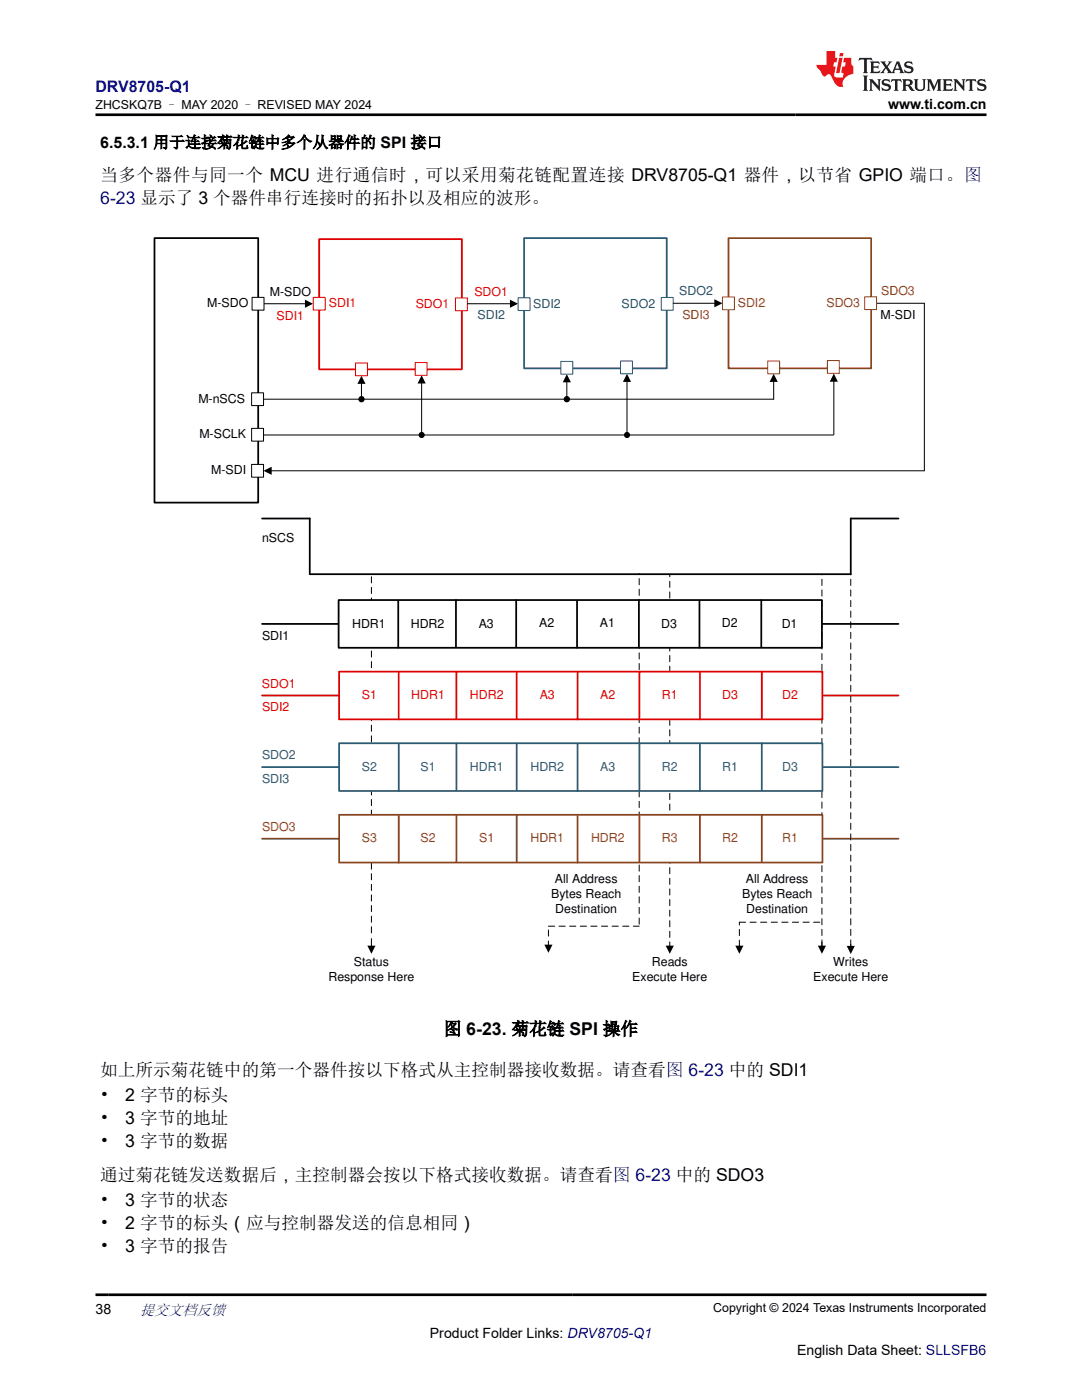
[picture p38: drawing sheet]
<svg xmlns="http://www.w3.org/2000/svg" width="216mm" height="279mm" viewBox="0 0 216 279" stroke-linecap="round" stroke-linejoin="round" font-family="sans-serif">
<defs><g id="words">
<g font-size="3.5">
<text x="20" y="36.1">当多个器件与同一个 MCU 进行通信时，可以采用菊花链配置连接 DRV8705-Q1 器件，以节省 GPIO 端口。图</text>
<text x="88.5" y="206.5">图 6-23. 菊花链 SPI 操作</text>
<text x="20" y="214.7">如上所示菊花链中的第一个器件按以下格式从主控制器接收数据。请查看图 6-23 中的 SDI1</text>
<text x="20" y="219.8">•</text>
<text x="25" y="219.8">2 字节的标头</text>
<text x="20" y="224.4">•</text>
<text x="25" y="224.4">3 字节的地址</text>
<text x="20" y="228.9">•</text>
<text x="25" y="228.9">3 字节的数据</text>
<text x="20" y="235.6">通过菊花链发送数据后，主控制器会按以下格式接收数据。请查看图 6-23 中的 SDO3</text>
<text x="20" y="240.8">•</text>
<text x="20" y="245.4">•</text>
<text x="25" y="240.8">3 字节的状态</text>
<text x="25" y="245.4">2 字节的标头（应与控制器发送的信息相同）</text>
<text x="20" y="249.9">•</text>
<text x="25" y="249.9">3 字节的报告</text>
</g>
<text font-size="3.5" fill="#00f" x="20" y="40.7">6-23 显示了 3 个器件串行连接时的拓扑以及相应的波形。</text>
<text font-size="3.2" fill="#00f" x="19" y="18.3">DRV8705-Q1</text>
<text font-size="3.2" x="20" y="29.5">6.5.3.1 用于连接菊花链中多个从器件的 SPI 接口</text>
<text font-size="3" fill="#00f" x="27.9" y="262.4">提交文档反馈</text>
<g font-size="2.8">
<text x="177.2" y="21.7">www.ti.com.cn</text>
<text x="19" y="262.1">38</text>
<text x="85.8" y="266.9">Product Folder Links: DRV8705-Q1</text>
<text x="159" y="270.3">English Data Sheet: SLLSFB6</text>
</g>
<g font-size="2.5">
<text x="19" y="21.8">ZHCSKQ7B – MAY 2020 – REVISED MAY 2024</text>
<text x="53.8" y="59">M-SDO</text>
<text x="41.3" y="61.4">M-SDO</text>
<text x="175.7" y="63.7">M-SDI</text>
<text x="39.6" y="80.4">M-nSCS</text>
<text x="39.8" y="87.5">M-SCLK</text>
<text x="42.1" y="94.7">M-SDI</text>
<text x="52.3" y="108.2">nSCS</text>
<text x="70.3" y="125.3">HDR1</text>
<text x="82" y="125.3">HDR2</text>
<text x="95.5" y="125.3">A3</text>
<text x="107.6" y="125.2">A2</text>
<text x="119.7" y="125.2">A1</text>
<text x="132" y="125.3">D3</text>
<text x="144" y="125.2">D2</text>
<text x="156" y="125.3">D1</text>
<text x="52.3" y="127.6">SDI1</text>
<text x="110" y="179.2">Bytes Reach</text>
<text x="110.7" y="176.3">All Address</text>
<text x="148.1" y="179.2">Bytes Reach</text>
<text x="148.8" y="176.3">All Address</text>
<text x="110.8" y="182.2">Destination</text>
<text x="148.9" y="182.2">Destination</text>
<text x="65.5" y="195.8">Response Here</text>
<text x="70.6" y="192.8">Status</text>
<text x="126.2" y="195.8">Execute Here</text>
<text x="130.1" y="192.8">Reads</text>
<text x="162.3" y="195.8">Execute Here</text>
<text x="166.3" y="192.8">Writes</text>
<text x="142.3" y="261.8">Copyright © 2024 Texas Instruments Incorporated</text>
</g>
<g font-size="2.5" fill="#de0000">
<text x="94.7" y="59">SDO1</text>
<text x="55.2" y="63.8">SDI1</text>
<text x="65.6" y="61.4">SDI1</text>
<text x="83" y="61.6">SDO1</text>
<text x="52.3" y="137.3">SDO1</text>
<text x="52.3" y="142">SDI2</text>
<text x="72.2" y="139.5">S1</text>
<text x="82.1" y="139.5">HDR1</text>
<text x="93.8" y="139.5">HDR2</text>
<text x="107.7" y="139.5">A3</text>
<text x="119.8" y="139.5">A2</text>
<text x="132.1" y="139.5">R1</text>
<text x="144.1" y="139.5">D3</text>
<text x="156.1" y="139.5">D2</text>
</g>
<g font-size="2.5" fill="#1f5767">
<text x="135.5" y="58.9">SDO2</text>
<text x="95.3" y="63.7">SDI2</text>
<text x="106.4" y="61.4">SDI2</text>
<text x="124" y="61.5">SDO2</text>
</g>
<g font-size="2.5" fill="#83461f">
<text x="175.8" y="58.9">SDO3</text>
<text x="136.2" y="63.6">SDI3</text>
<text x="147.2" y="61.3">SDI2</text>
<text x="164.9" y="61.4">SDO3</text>
<text x="52.3" y="165.8">SDO3</text>
<text x="72.2" y="168.1">S3</text>
<text x="83.9" y="168.1">S2</text>
<text x="95.6" y="168.1">S1</text>
<text x="105.8" y="168.1">HDR1</text>
<text x="117.9" y="168.1">HDR2</text>
<text x="132.1" y="168.1">R3</text>
<text x="144.1" y="168.1">R2</text>
<text x="156.1" y="168.1">R1</text>
</g>
<g font-size="2.5" fill="#295c75">
<text x="52.3" y="151.4">SDO2</text>
<text x="72.2" y="153.8">S2</text>
<text x="83.9" y="153.8">S1</text>
<text x="93.8" y="153.8">HDR1</text>
<text x="105.8" y="153.8">HDR2</text>
<text x="119.8" y="153.8">A3</text>
<text x="132.1" y="153.8">R2</text>
<text x="144.1" y="153.8">R1</text>
<text x="156.1" y="153.8">D3</text>
<text x="52.3" y="156.2">SDI3</text>
</g>
</g></defs>
<path d="M74.1 186.2v-71.6M127.5 184.4v-70M133.6 189.2v-74.6M164 188.8v-74.2" fill="none" stroke="#000" stroke-width=".2" stroke-dasharray="1.2 .9"/>
<path d="M52.3 167.4h127" fill="none" stroke="#83461f" stroke-width=".35"/>
<path d="M67.7 162.6h96.4v9.5h-96.4z" fill-rule="evenodd" fill="#fff"/>
<path d="M67.7 162.6h96.4v9.5h-96.4zM79.6 162.8v9.3M91.1 162.6v9.3M103.1 162.6v9.3M115.2 162.8v9.3M127.6 162.6v9.3M139.7 162.8v9.3M152 162.6v9.3" fill="none" stroke="#83461f" stroke-width=".35"/>
<path d="M52.3 153.1h127" fill="none" stroke="#295c75" stroke-width=".35"/>
<path d="M67.7 148.3h96.4v9.6h-96.4z" fill-rule="evenodd" fill="#fff"/>
<path d="M67.7 148.3h96.4v9.6h-96.4zM79.6 148.5v9.4M91.1 148.3v9.4M103.1 148.3v9.4M115.2 148.5v9.4M127.6 148.3v9.4M139.7 148.5v9.4M152 148.3v9.4" fill="none" stroke="#295c75" stroke-width=".35"/>
<path d="M52.3 138.8h127" fill="none" stroke="#de0000" stroke-width=".35"/>
<path d="M67.7 134h96.4v9.6h-96.4z" fill-rule="evenodd" fill="#fff"/>
<path d="M67.7 134h96.4v9.6h-96.4zM79.6 134.2v9.4M91.1 134v9.4M103.1 134v9.4M115.2 134.2v9.4M127.6 134v9.4M139.7 134.2v9.4M152 134v9.4" fill="none" stroke="#de0000" stroke-width=".35"/>
<path d="M52.3 124.5h127" fill="none" stroke="#000" stroke-width=".35"/>
<path d="M67.6 119.8h96.4v9.5h-96.4z" fill-rule="evenodd" fill="#fff"/>
<path d="M67.6 119.8h96.4v9.5h-96.4zM79.5 120v9.3M91 119.8v9.3M103 119.8v9.3M115.1 120v9.3M127.5 119.8v9.3M139.6 120v9.3M151.9 119.8v9.3" fill="none" stroke="#000" stroke-width=".35"/>
<path d="M169.8 188.8v-74.2" fill="none" stroke="#000" stroke-width=".2" stroke-dasharray="1.2 .9"/>
<path d="M63.7 47.7h28.4v26h-28.4z" fill-rule="evenodd" fill="#fff"/>
<path d="M63.7 47.7h28.4v26h-28.4z" fill="none" stroke="#de0000" stroke-width=".35"/>
<path d="M104.6 47.5h28.4v26h-28.4z" fill-rule="evenodd" fill="#fff"/>
<path d="M104.6 47.5h28.4v26h-28.4z" fill="none" stroke="#295c75" stroke-width=".35"/>
<path d="M145.4 47.5h28.4v26h-28.4z" fill-rule="evenodd" fill="#fff"/>
<path d="M145.4 47.5h28.4v26h-28.4z" fill="none" stroke="#83461f" stroke-width=".35"/>
<path d="M52.7 60.6h8.4" fill="none" stroke="#000" stroke-width=".2"/>
<path d="M60.8 59.8l1.7 .8-1.7 .8z" fill="#000"/>
<path d="M90.9 59.5h2.4v2.5h-2.4z" fill-rule="evenodd" fill="#fff"/>
<path d="M90.9 59.5h2.4v2.5h-2.4z" fill="none" stroke="#de0000" stroke-width=".2"/>
<path d="M93.3 60.6h8.7" fill="none" stroke="#000" stroke-width=".2"/>
<path d="M101.8 59.8l1.6 .8-1.6 .8z" fill="#000"/>
<path d="M103.4 59.4h2.4v2.6h-2.4z" fill-rule="evenodd" fill="#fff"/>
<path d="M103.4 59.4h2.4v2.6h-2.4z" fill="none" stroke="#295c75" stroke-width=".2"/>
<path d="M131.9 59.4h2.4v2.5h-2.4z" fill-rule="evenodd" fill="#fff"/>
<path d="M131.9 59.4h2.4v2.5h-2.4z" fill="none" stroke="#295c75" stroke-width=".2"/>
<path d="M134.3 60.5h8.4" fill="none" stroke="#000" stroke-width=".2"/>
<path d="M142.5 59.7l1.7 .8-1.7 .8z" fill="#000"/>
<path d="M144.2 59.3h2.3v2.5h-2.3z" fill-rule="evenodd" fill="#fff"/>
<path d="M144.2 59.3h2.3v2.5h-2.3z" fill="none" stroke="#83461f" stroke-width=".2"/>
<path d="M175 60.5h9.4" fill="none" stroke="#000" stroke-width=".2"/>
<path d="M172.5 59.2h2.4v2.6h-2.4z" fill-rule="evenodd" fill="#fff"/>
<path d="M172.5 59.2h2.4v2.6h-2.4z" fill="none" stroke="#83461f" stroke-width=".2"/>
<path d="M72.1 76.4v3.3h-19.5M184.4 60.5v33.5h-130.4" fill="none" stroke="#000" stroke-width=".2"/>
<path d="M72.1 75l.8 1.6h-1.6zM52.6 94l1.6-.9v1.7z" fill="#000"/>
<path d="M70.9 72.4h2.4v2.6h-2.4z" fill-rule="evenodd" fill="#fff"/>
<path d="M70.9 72.4h2.4v2.6h-2.4z" fill="none" stroke="#de0000" stroke-width=".2"/>
<path d="M84.1 76.3v10.1" fill="none" stroke="#000" stroke-width=".2"/>
<path d="M84.1 74.9l.8 1.6h-1.6z" fill="#000"/>
<path d="M82.8 72.4h2.4v2.5h-2.4z" fill-rule="evenodd" fill="#fff"/>
<path d="M82.8 72.4h2.4v2.5h-2.4z" fill="none" stroke="#de0000" stroke-width=".2"/>
<path d="M113.1 76.1v3.3M52.6 86.8h31.4M84.1 86.8h82.2" fill="none" stroke="#000" stroke-width=".2"/>
<g fill="#000">
<path d="M113.1 74.7l.8 1.6h-1.6z"/>
<circle cx="84.1" cy="86.8" r=".61"/>
<circle cx="125.1" cy="86.8" r=".61"/>
</g>
<path d="M111.9 72.1h2.4v2.6h-2.4z" fill-rule="evenodd" fill="#fff"/>
<path d="M111.9 72.1h2.4v2.6h-2.4z" fill="none" stroke="#295c75" stroke-width=".2"/>
<path d="M125.1 76v10.5" fill="none" stroke="#000" stroke-width=".2"/>
<path d="M125.1 74.6l.8 1.6h-1.6z" fill="#000"/>
<path d="M123.8 72h2.4v2.6h-2.4z" fill-rule="evenodd" fill="#fff"/>
<path d="M123.8 72h2.4v2.6h-2.4z" fill="none" stroke="#295c75" stroke-width=".2"/>
<path d="M154.4 76v3.7" fill="none" stroke="#000" stroke-width=".2"/>
<path d="M154.4 74.6l.8 1.6h-1.6z" fill="#000"/>
<path d="M153.2 72h2.4v2.6h-2.4z" fill-rule="evenodd" fill="#fff"/>
<path d="M153.2 72h2.4v2.6h-2.4z" fill="none" stroke="#83461f" stroke-width=".2"/>
<path d="M166.4 76v10.8" fill="none" stroke="#000" stroke-width=".2"/>
<path d="M166.4 74.6l.8 1.6h-1.6z" fill="#000"/>
<path d="M165.1 72h2.4v2.5h-2.4z" fill-rule="evenodd" fill="#fff"/>
<path d="M165.1 72h2.4v2.5h-2.4z" fill="none" stroke="#83461f" stroke-width=".2"/>
<path d="M72.1 79.7h82.3" fill="none" stroke="#000" stroke-width=".2"/>
<path d="M30.8 47.5h20.7v52.8h-20.7z" fill-rule="evenodd" fill="#fff"/>
<path d="M30.8 47.5h20.7v52.8h-20.7z" fill="none" stroke="#000" stroke-width=".35"/>
<path d="M50.3 59.3h2.4v2.6h-2.4z" fill-rule="evenodd" fill="#fff"/>
<path d="M50.3 59.3h2.4v2.6h-2.4z" fill="none" stroke="#000" stroke-width=".2"/>
<path d="M50.2 92.7h2.4v2.5h-2.4z" fill-rule="evenodd" fill="#fff"/>
<path d="M50.2 92.7h2.4v2.5h-2.4z" fill="none" stroke="#000" stroke-width=".2"/>
<path d="M50.2 85.5h2.4v2.5h-2.4z" fill-rule="evenodd" fill="#fff"/>
<path d="M50.2 85.5h2.4v2.5h-2.4z" fill="none" stroke="#000" stroke-width=".2"/>
<path d="M50.2 78.4h2.4v2.5h-2.4z" fill-rule="evenodd" fill="#fff"/>
<path d="M50.2 78.4h2.4v2.5h-2.4zM74.1 187.3v1.6M109.4 187.8v.9M133.6 188.8v.1M147.5 187.6v1.3M164 188v.9M169.8 188.5v.5" fill="none" stroke="#000" stroke-width=".2"/>
<path d="M52.3 103.5h9.5v11.1h108v-11.1h9.5" fill="none" stroke="#000" stroke-width=".35"/>
<g fill="#000">
<path d="M73.3 188.7h1.6l-.8 1.6zM108.6 188.5h1.6l-.8 1.6zM132.8 188.7h1.7l-.9 1.6zM146.7 188.7h1.6l-.8 1.6zM163.2 188.7h1.6l-.8 1.6zM168.9 188.8h1.7l-.8 1.6z"/>
<circle cx="72.1" cy="79.7" r=".5"/>
<circle cx="113.1" cy="79.7" r=".5"/>
</g>
<path d="M109.4 184.8h18.1M109.4 186.8v-2M147.5 184h16.5M147.5 186.7v-2.7" fill="none" stroke="#000" stroke-width=".2" stroke-dasharray="1.2 .9"/>
<g fill="none" stroke="#000" stroke-width=".26">
<circle cx="72.1" cy="79.7" r=".5"/>
<circle cx="113.1" cy="79.7" r=".5"/>
</g>
<path d="M62.5 59.3h2.4v2.6h-2.4z" fill-rule="evenodd" fill="#fff"/>
<path d="M62.5 59.3h2.4v2.6h-2.4z" fill="none" stroke="#de0000" stroke-width=".2"/>
<path d="M171.5 11.6l-.2 .5 .5-.2h.6v.1v2.2l-.2 .4h1l-.2-.4v-2.2v-.1h.5l.5 .2-.1-.5zM173.6 12.3l.2 .4v1.5l-.2 .4h1.9l.1-.6a1.08 1.08 0 0 1-1.3 .2v-.7h.6l.4 .2v-.7l-.4 .2h-.6v-.5l.2-.2a1 1 0 0 1 1 .3l-.1-.5zM175.7 12.3l.9 1.1-1 1.2h.9l-.2-.2 .5-.8 .4 .8-.2 .2h1.6l-.2-.2 .2-.5h.9l.1 .5-.1 .2h.9l-.2-.3-.8-2h-.5l-.9 2.2-.9-1.1 .9-1.1h-.8l.2 .2-.4 .6-.4-.6 .2-.2zM179 12.7l.4 1h-.7zM180.7 12.4a.65 .65 0 0 0-.2 .7 .65 .65 0 0 0 .6 .5l.6 .1 .1 .3a.79 .79 0 0 1-.7 .4 .79 .79 0 0 1-.7-.5l.1 .7 .2-.1a.93 .93 0 0 0 1.1 .1 .93 .93 0 0 0 .4-1 1.46 1.46 0 0 0-1.2-.6l-.1-.3a1.09 1.09 0 0 1 1.2 .2l-.2-.6-.1 .1-.5-.2zM172.2 15.1l.2 .4v2.2l-.2 .4h1l-.2-.4v-2.2l.2-.4zM173.4 15.8l.2 .4v1.5l-.2 .4h.8l-.3-.4 .1-1.3 1.6 1.8v-2l.2-.4h-.7l.1 .2 .1 1.1-1.2-1.3zM176.2 15.9a.65 .65 0 0 0-.2 .8 .65 .65 0 0 0 .6 .4l.6 .2 .1 .2a.79 .79 0 0 1-.7 .4 .79 .79 0 0 1-.7-.5l.1 .7 .2-.1a.93 .93 0 0 0 1.1 .1 .93 .93 0 0 0 .4-.9 1.46 1.46 0 0 0-1.2-.6l-.1-.4a1.09 1.09 0 0 1 1.2 .2l-.1-.6-.2 .1-.5-.1zM177.9 15.8l-.1 .6a.63 .63 0 0 1 .8-.3v1.6l-.3 .4h1l-.2-.4v-1.6a.66 .66 0 0 1 .8 .3l-.1-.6zM180 15.8l.2 .4v1.5l-.2 .4h1l-.2-.2-.1-.7h.5l.1 .2a.79 .79 0 0 0 1.2 .6l-1-.9a.61 .61 0 0 0 .6-.6 .61 .61 0 0 0-.5-.7zM180.8 16.1h.1a.47 .47 0 0 1 .5 .1 .47 .47 0 0 1 .1 .5l-.1 .1-.7 .1zM182.3 15.8l.2 .2a2.27 2.27 0 0 0 .4 2 1.04 1.04 0 0 0 1.7-.7v-1.3l.2-.2h-.8l.2 .4v1.1a.6 .6 0 0 1-.6 .6 .6 .6 0 0 1-.6-.6v-1.1l.3-.4zM184.9 15.8l.2 .4v1.5l-.2 .4h.8l-.3-.4v-1.4l.9 1.9 .9-1.9v1.4l-.3 .4h1l-.2-.4v-1.5l.2-.4h-.8l-.7 1.5-.6-1.5zM188.1 15.8l.2 .4v1.5l-.2 .4h1.9l.1-.6a1.09 1.09 0 0 1-1.3 .2v-.7h.6l.4 .2v-.6l-.4 .2h-.6v-.6l.2-.1a1.01 1.01 0 0 1 1 .3l-.1-.6zM190.2 15.8l.3 .4v1.5l-.3 .4h.8l-.2-.4v-1.3l1.6 1.8v-2l.2-.4h-.7l.2 .2v1.1l-1.2-1.3zM192.8 15.8l-.1 .6a.63 .63 0 0 1 .8-.3v1.6l-.3 .4h1l-.2-.4v-1.6a.66 .66 0 0 1 .8 .3l-.1-.6zM195.2 15.9a.65 .65 0 0 0-.2 .8 .65 .65 0 0 0 .6 .4l.6 .2 .2 .2a.79 .79 0 0 1-.7 .4 .79 .79 0 0 1-.7-.5l.1 .7 .2-.1a.93 .93 0 0 0 1 .1 .93 .93 0 0 0 .5-.9 1.46 1.46 0 0 0-1.3-.6v-.4a1.09 1.09 0 0 1 1.2 .2l-.2-.6-.2 .1-.5-.1z" fill="#231f20"/>
<path d="M164.9 10.2v2.8h-2l.1 .3 .8 1a.95 .95 0 0 0 1 .9 .59 .59 0 0 1 .5-.4 .59 .59 0 0 1 .5 .4l.4 .7a1.59 1.59 0 0 0 2.1 1.4 1.61 1.61 0 0 1 1-2.3l1-.3-.1-1.5a1.59 1.59 0 0 1-.3-1.7h-1.5l-.2 .9h.6l-.2 .9h-.5l-.2 1v.2l.4 .1-.1 .9h-.7a.73 .73 0 0 1-1-.7l.3-1.5h-.5l.1-.9h.5l.2-.9h-.5v-1.3zM167.4 11.5l-.6 3.1h.7l.6-3.1zM167.6 10.6l-.1 .6h.7l.1-.6z" fill="#ed1c24"/>
<path d="M19 22.9h177.8M19 258.4h177.8" fill="none" stroke="#000" stroke-width=".53"/>
<use href="#words"/>
</svg>
